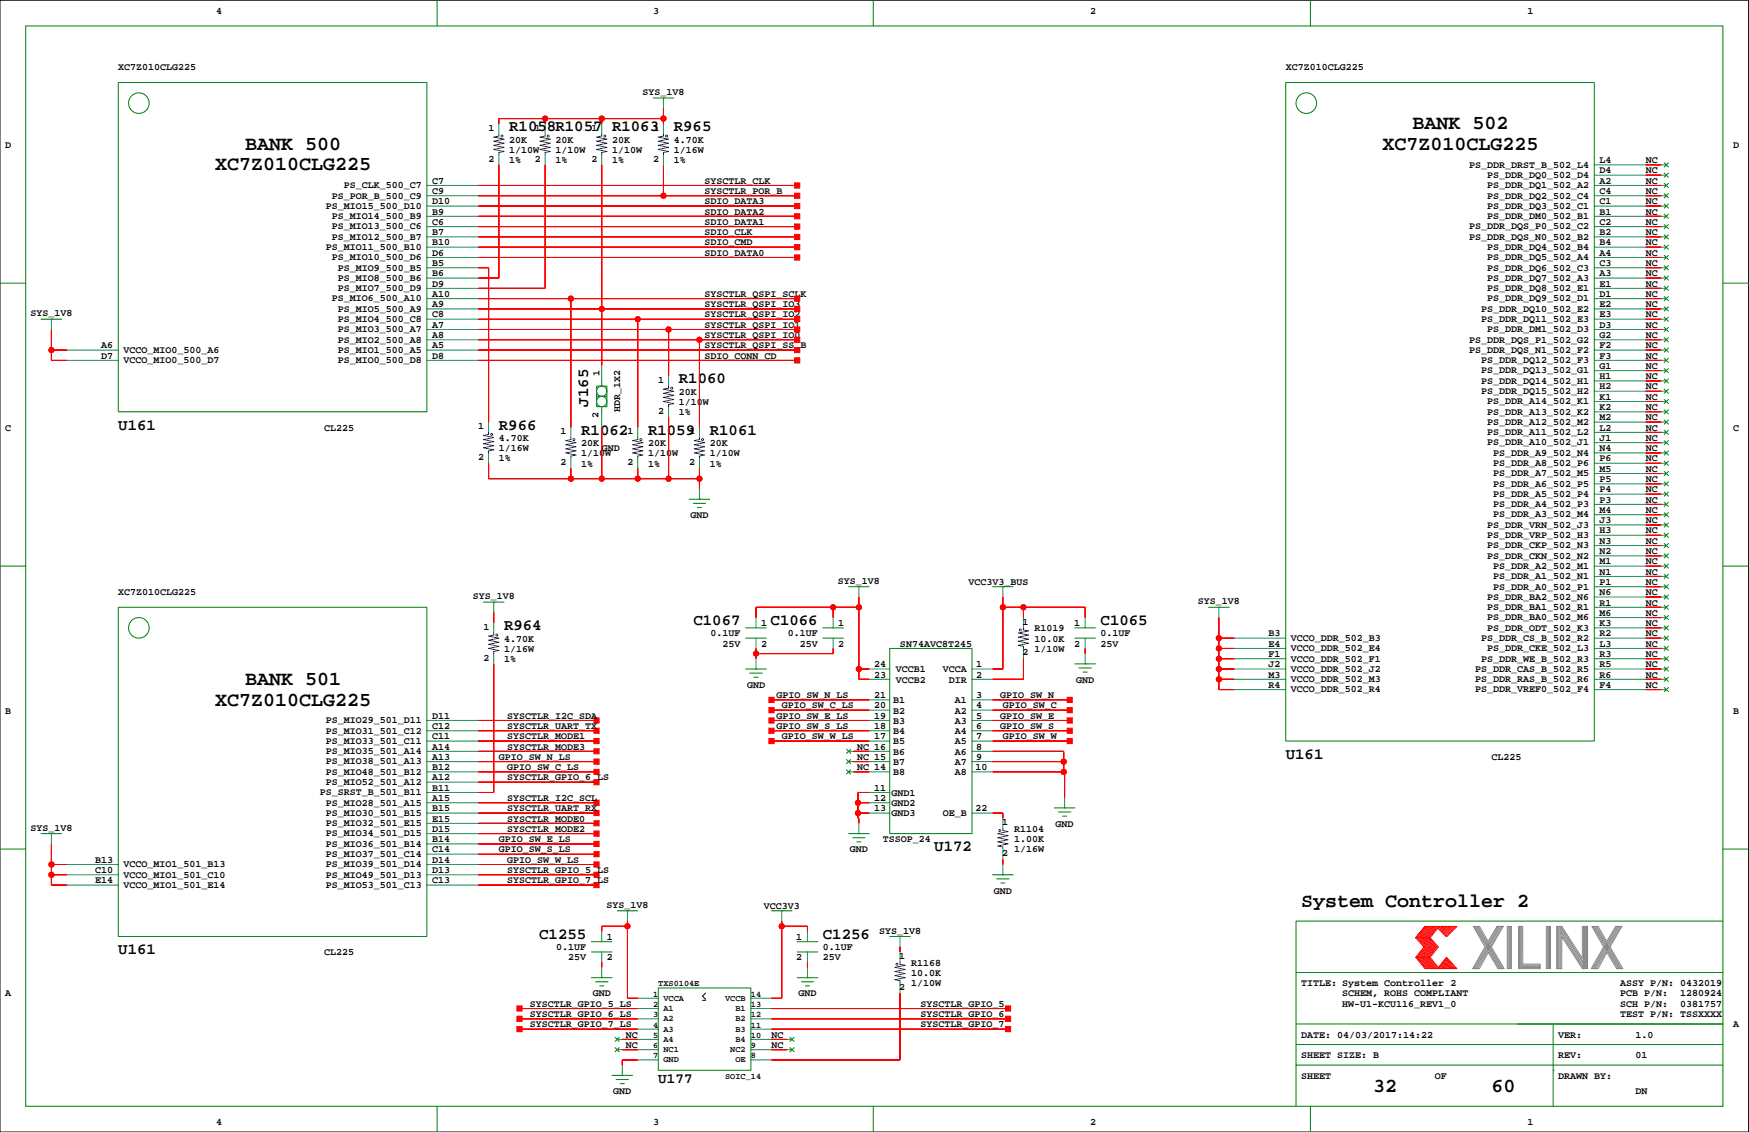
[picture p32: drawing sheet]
<svg xmlns="http://www.w3.org/2000/svg" width="432mm" height="279mm" viewBox="0 0 432 279" stroke-linecap="round" stroke-linejoin="round" font-family="sans-serif">
<defs><g id="words">
<g font-size="4.9">
<text x="348.7" y="31.9">BANK 502</text>
<text x="60.5" y="37">BANK 500</text>
<text x="341.3" y="37">XC7Z010CLG225</text>
<text x="53.1" y="42.1">XC7Z010CLG225</text>
<text x="60.5" y="169.1">BANK 501</text>
<text x="53.1" y="174.1">XC7Z010CLG225</text>
<text x="321.2" y="223.9">System Controller 2</text>
<text x="339" y="269.6">32</text>
<text x="368.2" y="269.6">60</text>
</g>
<g font-size="3.9">
<text x="125.7" y="32.4">R1058R1057</text>
<text x="151.1" y="32.4">R1063</text>
<text x="166.3" y="32.4">R965</text>
<text x="167.6" y="94.6">R1060</text>
<text x="145.2" y="100.4" transform="rotate(-90 145.2 100.4)">J165</text>
<text x="29.2" y="106">U161</text>
<text x="123.2" y="106">R966</text>
<text x="143.5" y="107.3">R1062</text>
<text x="160" y="107.3">R1059</text>
<text x="175.2" y="107.3">R1061</text>
<text x="124.4" y="155.5">R964</text>
<text x="171.2" y="154.3">C1067</text>
<text x="190.2" y="154.3">C1066</text>
<text x="271.7" y="154.3">C1065</text>
<text x="317.4" y="187.3">U161</text>
<text x="230.7" y="210.1">U172</text>
<text x="133.1" y="231.7">C1255</text>
<text x="203.2" y="231.7">C1256</text>
<text x="29.2" y="235.5">U161</text>
</g>
<text font-size="3.5" x="162.5" y="267.3">U177</text>
<g font-size="2.5">
<text x="53.3" y="3.4">4</text>
<text x="161.3" y="3.4">3</text>
<text x="269.2" y="3.4">2</text>
<text x="377.1" y="3.4">1</text>
<text x="29.2" y="17.4">XC7Z010CLG225</text>
<text x="317.4" y="17.4">XC7Z010CLG225</text>
<text x="158.6" y="23.5">SYS_1V8</text>
<text x="120.6" y="32.3">1</text>
<text x="125.7" y="35.2">20K</text>
<text x="132" y="32.3">1</text>
<text x="137.1" y="35.2">20K</text>
<text x="146" y="32.3">1</text>
<text x="151.1" y="35.2">20K</text>
<text x="161.3" y="32.3">1</text>
<text x="166.3" y="35.2">4.70K</text>
<text x="1.3" y="36.4">D</text>
<text x="120.6" y="39.9">2</text>
<text x="125.7" y="37.7">1/10W</text>
<text x="125.7" y="40.3">1%</text>
<text x="132" y="39.9">2</text>
<text x="137.1" y="40.3">1%</text>
<text x="137.1" y="37.7">1/10W</text>
<text x="146" y="39.9">2</text>
<text x="151.1" y="40.3">1%</text>
<text x="151.1" y="37.7">1/10W</text>
<text x="161.3" y="39.9">2</text>
<text x="166.3" y="37.7">1/16W</text>
<text x="166.3" y="40.3">1%</text>
<text x="362.7" y="41.4">PS_DDR_DRST_B_502_L4</text>
<text x="394.9" y="40.3">L4</text>
<text x="406.3" y="40.3">NC</text>
<text x="427.9" y="36.4">D</text>
<text x="84.9" y="46.5">PS_CLK_500_C7</text>
<text x="106.7" y="45.3">C7</text>
<text x="106.7" y="47.9">C9</text>
<text x="174" y="47.9">SYSCTLR_POR_B</text>
<text x="174" y="45.3">SYSCTLR_CLK</text>
<text x="367.2" y="46.5">PS_DDR_DQ1_502_A2</text>
<text x="367.2" y="43.9">PS_DDR_DQ0_502_D4</text>
<text x="394.9" y="42.8">D4</text>
<text x="394.9" y="45.3">A2</text>
<text x="394.9" y="47.9">C4</text>
<text x="406.3" y="47.9">NC</text>
<text x="406.3" y="42.8">NC</text>
<text x="406.3" y="45.3">NC</text>
<text x="80.4" y="51.5">PS_MIO15_500_D10</text>
<text x="81.9" y="49">PS_POR_B_500_C9</text>
<text x="106.7" y="50.4">D10</text>
<text x="106.7" y="53">B9</text>
<text x="174" y="50.4">SDIO_DATA3</text>
<text x="174" y="53">SDIO_DATA2</text>
<text x="367.2" y="51.5">PS_DDR_DQ3_502_C1</text>
<text x="367.2" y="49">PS_DDR_DQ2_502_C4</text>
<text x="394.9" y="50.4">C1</text>
<text x="394.9" y="53">B1</text>
<text x="406.3" y="53">NC</text>
<text x="406.3" y="50.4">NC</text>
<text x="81.9" y="59.2">PS_MIO12_500_B7</text>
<text x="81.9" y="56.6">PS_MIO13_500_C6</text>
<text x="81.9" y="54.1">PS_MIO14_500_B9</text>
<text x="106.7" y="55.5">C6</text>
<text x="106.7" y="58">B7</text>
<text x="174" y="55.5">SDIO_DATA1</text>
<text x="174" y="58">SDIO_CLK</text>
<text x="362.7" y="59.2">PS_DDR_DQS_N0_502_B2</text>
<text x="362.7" y="56.6">PS_DDR_DQS_P0_502_C2</text>
<text x="367.2" y="54.1">PS_DDR_DM0_502_B1</text>
<text x="394.9" y="55.5">C2</text>
<text x="394.9" y="58">B2</text>
<text x="406.3" y="55.5">NC</text>
<text x="406.3" y="58">NC</text>
<text x="80.4" y="61.7">PS_MIO11_500_B10</text>
<text x="81.9" y="64.2">PS_MIO10_500_D6</text>
<text x="106.7" y="60.6">B10</text>
<text x="106.7" y="63.1">D6</text>
<text x="106.7" y="65.6">B5</text>
<text x="174" y="63.1">SDIO_DATA0</text>
<text x="174" y="60.6">SDIO_CMD</text>
<text x="367.2" y="64.2">PS_DDR_DQ5_502_A4</text>
<text x="367.2" y="61.7">PS_DDR_DQ4_502_B4</text>
<text x="394.9" y="60.6">B4</text>
<text x="394.9" y="63.1">A4</text>
<text x="394.9" y="65.6">C3</text>
<text x="406.3" y="65.6">NC</text>
<text x="406.3" y="60.6">NC</text>
<text x="406.3" y="63.1">NC</text>
<text x="83.4" y="71.9">PS_MIO7_500_D9</text>
<text x="83.4" y="69.3">PS_MIO8_500_B6</text>
<text x="83.4" y="66.8">PS_MIO9_500_B5</text>
<text x="106.7" y="68.2">B6</text>
<text x="106.7" y="70.7">D9</text>
<text x="367.2" y="71.9">PS_DDR_DQ8_502_E1</text>
<text x="367.2" y="69.3">PS_DDR_DQ7_502_A3</text>
<text x="367.2" y="66.8">PS_DDR_DQ6_502_C3</text>
<text x="394.9" y="68.2">A3</text>
<text x="394.9" y="70.7">E1</text>
<text x="406.3" y="70.7">NC</text>
<text x="406.3" y="68.2">NC</text>
<text x="81.9" y="74.4">PS_MIO6_500_A10</text>
<text x="83.4" y="76.9">PS_MIO5_500_A9</text>
<text x="106.7" y="73.3">A10</text>
<text x="106.7" y="75.8">A9</text>
<text x="174" y="73.3">SYSCTLR_QSPI_SCLK</text>
<text x="174" y="75.8">SYSCTLR_QSPI_IO3</text>
<text x="365.7" y="76.9">PS_DDR_DQ10_502_E2</text>
<text x="367.2" y="74.4">PS_DDR_DQ9_502_D1</text>
<text x="394.9" y="73.3">D1</text>
<text x="394.9" y="75.8">E2</text>
<text x="406.3" y="73.3">NC</text>
<text x="406.3" y="75.8">NC</text>
<text x="7.5" y="78.1">SYS_1V8</text>
<text x="83.4" y="82">PS_MIO3_500_A7</text>
<text x="83.4" y="79.5">PS_MIO4_500_C8</text>
<text x="106.7" y="78.3">C8</text>
<text x="106.7" y="80.9">A7</text>
<text x="106.7" y="83.4">A8</text>
<text x="174" y="78.3">SYSCTLR_QSPI_IO2</text>
<text x="174" y="80.9">SYSCTLR_QSPI_IO1</text>
<text x="174" y="83.4">SYSCTLR_QSPI_IO0</text>
<text x="365.7" y="79.5">PS_DDR_DQ11_502_E3</text>
<text x="367.2" y="82">PS_DDR_DM1_502_D3</text>
<text x="394.9" y="78.3">E3</text>
<text x="394.9" y="80.9">D3</text>
<text x="394.9" y="83.4">G2</text>
<text x="406.3" y="83.4">NC</text>
<text x="406.3" y="78.3">NC</text>
<text x="406.3" y="80.9">NC</text>
<text x="25" y="86">A6</text>
<text x="25" y="88.5">D7</text>
<text x="30.5" y="89.6">VCCO_MIO0_500_D7</text>
<text x="30.5" y="87.1">VCCO_MIO0_500_A6</text>
<text x="83.4" y="89.6">PS_MIO0_500_D8</text>
<text x="83.4" y="87.1">PS_MIO1_500_A5</text>
<text x="83.4" y="84.6">PS_MIO2_500_A8</text>
<text x="106.7" y="86">A5</text>
<text x="106.7" y="88.5">D8</text>
<text x="174" y="88.5">SDIO_CONN_CD</text>
<text x="174" y="86">SYSCTLR_QSPI_SS_B</text>
<text x="362.7" y="87.1">PS_DDR_DQS_N1_502_F2</text>
<text x="362.7" y="84.6">PS_DDR_DQS_P1_502_G2</text>
<text x="365.7" y="89.6">PS_DDR_DQ12_502_F3</text>
<text x="394.9" y="86">F2</text>
<text x="394.9" y="88.5">F3</text>
<text x="406.3" y="88.5">NC</text>
<text x="406.3" y="86">NC</text>
<text x="148" y="92.8" transform="rotate(-90 148 92.8)">1</text>
<text x="162.5" y="94.5">1</text>
<text x="365.7" y="94.7">PS_DDR_DQ14_502_H1</text>
<text x="365.7" y="92.2">PS_DDR_DQ13_502_G1</text>
<text x="394.9" y="91">G1</text>
<text x="394.9" y="93.6">H1</text>
<text x="406.3" y="91">NC</text>
<text x="406.3" y="93.6">NC</text>
<text x="153.1" y="101.6" transform="rotate(-90 153.1 101.6)">HDR_1X2</text>
<text x="167.6" y="99.9">1/10W</text>
<text x="167.6" y="97.4">20K</text>
<text x="365.7" y="97.3">PS_DDR_DQ15_502_H2</text>
<text x="367.2" y="99.8">PS_DDR_A14_502_K1</text>
<text x="394.9" y="96.1">H2</text>
<text x="394.9" y="98.7">K1</text>
<text x="394.9" y="101.2">K2</text>
<text x="406.3" y="101.2">NC</text>
<text x="406.3" y="96.1">NC</text>
<text x="406.3" y="98.7">NC</text>
<text x="1.3" y="106.3">C</text>
<text x="80" y="106.3">CL225</text>
<text x="118.1" y="105.9">1</text>
<text x="138.4" y="107.2">1</text>
<text x="147.7" y="103.1" transform="rotate(-90 147.7 103.1)">2</text>
<text x="154.9" y="107.2">1</text>
<text x="162.5" y="102.1">2</text>
<text x="167.6" y="102.5">1%</text>
<text x="170.1" y="107.2">1</text>
<text x="367.2" y="107.4">PS_DDR_A11_502_L2</text>
<text x="367.2" y="104.9">PS_DDR_A12_502_M2</text>
<text x="367.2" y="102.3">PS_DDR_A13_502_K2</text>
<text x="394.9" y="103.7">M2</text>
<text x="394.9" y="106.3">L2</text>
<text x="406.3" y="106.3">NC</text>
<text x="406.3" y="103.7">NC</text>
<text x="427.9" y="106.3">C</text>
<text x="118.1" y="113.5">2</text>
<text x="123.2" y="108.8">4.70K</text>
<text x="123.2" y="113.9">1%</text>
<text x="123.2" y="111.4">1/16W</text>
<text x="143.5" y="110.1">20K</text>
<text x="143.5" y="112.6">1/10W</text>
<text x="148.6" y="111.4">GND</text>
<text x="160" y="110.1">20K</text>
<text x="160" y="112.6">1/10W</text>
<text x="175.2" y="112.6">1/10W</text>
<text x="175.2" y="110.1">20K</text>
<text x="367.2" y="110">PS_DDR_A10_502_J1</text>
<text x="368.6" y="112.5">PS_DDR_A9_502_N4</text>
<text x="394.9" y="108.8">J1</text>
<text x="394.9" y="111.4">N4</text>
<text x="394.9" y="113.9">P6</text>
<text x="406.3" y="113.9">NC</text>
<text x="406.3" y="108.8">NC</text>
<text x="406.3" y="111.4">NC</text>
<text x="138.4" y="114.8">2</text>
<text x="143.5" y="115.2">1%</text>
<text x="154.9" y="114.8">2</text>
<text x="160" y="115.2">1%</text>
<text x="170.1" y="114.8">2</text>
<text x="175.2" y="115.2">1%</text>
<text x="368.6" y="117.6">PS_DDR_A7_502_M5</text>
<text x="368.6" y="115">PS_DDR_A8_502_P6</text>
<text x="394.9" y="116.4">M5</text>
<text x="394.9" y="119">P5</text>
<text x="406.3" y="119">NC</text>
<text x="406.3" y="116.4">NC</text>
<text x="368.6" y="125.2">PS_DDR_A4_502_P3</text>
<text x="368.6" y="122.6">PS_DDR_A5_502_P4</text>
<text x="368.6" y="120.1">PS_DDR_A6_502_P5</text>
<text x="394.9" y="121.5">P4</text>
<text x="394.9" y="124.1">P3</text>
<text x="406.3" y="124.1">NC</text>
<text x="406.3" y="121.5">NC</text>
<text x="170.5" y="127.9">GND</text>
<text x="367.2" y="130.3">PS_DDR_VRN_502_J3</text>
<text x="368.6" y="127.7">PS_DDR_A3_502_M4</text>
<text x="394.9" y="126.6">M4</text>
<text x="394.9" y="129.1">J3</text>
<text x="394.9" y="131.7">H3</text>
<text x="406.3" y="129.1">NC</text>
<text x="406.3" y="131.7">NC</text>
<text x="406.3" y="126.6">NC</text>
<text x="367.2" y="137.9">PS_DDR_CKN_502_N2</text>
<text x="367.2" y="135.3">PS_DDR_CKP_502_N3</text>
<text x="367.2" y="132.8">PS_DDR_VRP_502_H3</text>
<text x="394.9" y="134.2">N3</text>
<text x="394.9" y="136.8">N2</text>
<text x="406.3" y="136.8">NC</text>
<text x="406.3" y="134.2">NC</text>
<text x="368.6" y="143">PS_DDR_A1_502_N1</text>
<text x="368.6" y="140.4">PS_DDR_A2_502_M1</text>
<text x="394.9" y="139.3">M1</text>
<text x="394.9" y="141.8">N1</text>
<text x="406.3" y="141.8">NC</text>
<text x="406.3" y="139.3">NC</text>
<text x="29.2" y="146.9">XC7Z010CLG225</text>
<text x="116.7" y="147.9">SYS_1V8</text>
<text x="206.9" y="144.1">SYS_1V8</text>
<text x="239.1" y="144.4">VCC3V3_BUS</text>
<text x="295.7" y="149.2">SYS_1V8</text>
<text x="367.2" y="148">PS_DDR_BA2_502_N6</text>
<text x="368.6" y="145.5">PS_DDR_A0_502_P1</text>
<text x="394.9" y="144.4">P1</text>
<text x="394.9" y="146.9">N6</text>
<text x="394.9" y="149.4">R1</text>
<text x="406.3" y="146.9">NC</text>
<text x="406.3" y="149.4">NC</text>
<text x="406.3" y="144.4">NC</text>
<text x="119.4" y="155.4">1</text>
<text x="187.9" y="154.5">1</text>
<text x="207" y="154.5">1</text>
<text x="252.5" y="154.2">1</text>
<text x="255.4" y="155.8">R1019</text>
<text x="265.2" y="154.5">1</text>
<text x="367.2" y="155.7">PS_DDR_ODT_502_K3</text>
<text x="367.2" y="153.1">PS_DDR_BA0_502_M6</text>
<text x="367.2" y="150.6">PS_DDR_BA1_502_R1</text>
<text x="394.9" y="152">M6</text>
<text x="394.9" y="154.5">K3</text>
<text x="406.3" y="154.5">NC</text>
<text x="406.3" y="152">NC</text>
<text x="124.4" y="160.9">1/16W</text>
<text x="124.4" y="158.3">4.70K</text>
<text x="175.4" y="157.1">0.1UF</text>
<text x="178.4" y="159.6">25V</text>
<text x="187.9" y="159.6">2</text>
<text x="194.5" y="157.1">0.1UF</text>
<text x="197.4" y="159.6">25V</text>
<text x="207" y="159.6">2</text>
<text x="222.2" y="159.6">SN74AVC8T245</text>
<text x="252.5" y="161.8">2</text>
<text x="255.4" y="160.9">1/10W</text>
<text x="255.4" y="158.3">10.0K</text>
<text x="265.2" y="159.6">2</text>
<text x="271.7" y="157.1">0.1UF</text>
<text x="271.7" y="159.6">25V</text>
<text x="313.2" y="157.1">B3</text>
<text x="313.2" y="159.6">E4</text>
<text x="318.7" y="160.7">VCCO_DDR_502_E4</text>
<text x="318.7" y="158.2">VCCO_DDR_502_B3</text>
<text x="365.7" y="158.2">PS_DDR_CS_B_502_R2</text>
<text x="367.2" y="160.7">PS_DDR_CKE_502_L3</text>
<text x="394.9" y="157.1">R2</text>
<text x="394.9" y="159.6">L3</text>
<text x="406.3" y="159.6">NC</text>
<text x="406.3" y="157.1">NC</text>
<text x="119.4" y="163">2</text>
<text x="124.4" y="163.4">1%</text>
<text x="215.9" y="167.2">23</text>
<text x="215.9" y="164.7">24</text>
<text x="221.1" y="166">VCCB1</text>
<text x="232.8" y="166">VCCA</text>
<text x="241" y="164.7">1</text>
<text x="241" y="167.2">2</text>
<text x="313.2" y="162.1">F1</text>
<text x="313.2" y="164.7">J2</text>
<text x="313.2" y="167.2">M3</text>
<text x="318.7" y="165.8">VCCO_DDR_502_J2</text>
<text x="318.7" y="163.3">VCCO_DDR_502_F1</text>
<text x="364.2" y="165.8">PS_DDR_CAS_B_502_R5</text>
<text x="365.7" y="163.3">PS_DDR_WE_B_502_R3</text>
<text x="394.9" y="162.1">R3</text>
<text x="394.9" y="164.7">R5</text>
<text x="394.9" y="167.2">R6</text>
<text x="406.3" y="164.7">NC</text>
<text x="406.3" y="167.2">NC</text>
<text x="406.3" y="162.1">NC</text>
<text x="184.4" y="169.8">GND</text>
<text x="191.7" y="172.3">GPIO_SW_N_LS</text>
<text x="215.9" y="172.3">21</text>
<text x="220.5" y="173.6">B1</text>
<text x="221.1" y="168.5">VCCB2</text>
<text x="234.3" y="168.5">DIR</text>
<text x="235.7" y="173.6">A1</text>
<text x="241" y="172.3">3</text>
<text x="247" y="172.3">GPIO_SW_N</text>
<text x="265.7" y="168.5">GND</text>
<text x="313.2" y="169.8">R4</text>
<text x="318.7" y="170.9">VCCO_DDR_502_R4</text>
<text x="318.7" y="168.4">VCCO_DDR_502_M3</text>
<text x="364.2" y="170.9">PS_DDR_VREF0_502_F4</text>
<text x="364.2" y="168.4">PS_DDR_RAS_B_502_R6</text>
<text x="394.9" y="169.8">F4</text>
<text x="406.3" y="169.8">NC</text>
<text x="1.3" y="176.1">B</text>
<text x="80.4" y="178.5">PS_MIO29_501_D11</text>
<text x="106.7" y="177.4">D11</text>
<text x="106.7" y="179.9">C12</text>
<text x="125.2" y="177.4">SYSCTLR_I2C_SDA</text>
<text x="125.2" y="179.9">SYSCTLR_UART_TX</text>
<text x="191.7" y="177.4">GPIO_SW_E_LS</text>
<text x="191.7" y="179.9">GPIO_SW_S_LS</text>
<text x="193" y="174.8">GPIO_SW_C_LS</text>
<text x="215.9" y="179.9">18</text>
<text x="215.9" y="177.4">19</text>
<text x="215.9" y="174.8">20</text>
<text x="220.5" y="176.1">B2</text>
<text x="220.5" y="178.7">B3</text>
<text x="235.7" y="176.1">A2</text>
<text x="235.7" y="178.7">A3</text>
<text x="241" y="179.9">6</text>
<text x="241" y="177.4">5</text>
<text x="241" y="174.8">4</text>
<text x="247" y="177.4">GPIO_SW_E</text>
<text x="247" y="179.9">GPIO_SW_S</text>
<text x="247.6" y="174.8">GPIO_SW_C</text>
<text x="427.9" y="176.1">B</text>
<text x="80.4" y="183.6">PS_MIO33_501_C11</text>
<text x="80.4" y="181.1">PS_MIO31_501_C12</text>
<text x="106.7" y="182.5">C11</text>
<text x="106.7" y="185">A14</text>
<text x="125.2" y="182.5">SYSCTLR_MODE1</text>
<text x="125.2" y="185">SYSCTLR_MODE3</text>
<text x="193" y="182.5">GPIO_SW_W_LS</text>
<text x="211.6" y="185">NC 16</text>
<text x="215.9" y="182.5">17</text>
<text x="220.5" y="181.2">B4</text>
<text x="220.5" y="183.7">B5</text>
<text x="235.7" y="181.2">A4</text>
<text x="235.7" y="183.7">A5</text>
<text x="241" y="185">8</text>
<text x="241" y="182.5">7</text>
<text x="247.6" y="182.5">GPIO_SW_W</text>
<text x="80.4" y="191.2">PS_MIO48_501_B12</text>
<text x="80.4" y="188.7">PS_MIO38_501_A13</text>
<text x="80.4" y="186.1">PS_MIO35_501_A14</text>
<text x="106.7" y="187.5">A13</text>
<text x="106.7" y="190.1">B12</text>
<text x="123.2" y="187.5">GPIO_SW_N_LS</text>
<text x="125.2" y="190.1">GPIO_SW_C_LS</text>
<text x="211.6" y="190.1">NC 14</text>
<text x="211.6" y="187.5">NC 15</text>
<text x="220.5" y="186.3">B6</text>
<text x="220.5" y="188.8">B7</text>
<text x="220.5" y="191.4">B8</text>
<text x="235.7" y="186.3">A6</text>
<text x="235.7" y="188.8">A7</text>
<text x="235.7" y="191.4">A8</text>
<text x="240.8" y="190.1">10</text>
<text x="241" y="187.5">9</text>
<text x="368.2" y="187.5">CL225</text>
<text x="78.9" y="196.3">PS_SRST_B_501_B11</text>
<text x="80.4" y="193.8">PS_MIO52_501_A12</text>
<text x="106.7" y="192.6">A12</text>
<text x="106.7" y="195.2">B11</text>
<text x="106.7" y="197.7">A15</text>
<text x="125.2" y="197.7">SYSCTLR_I2C_SCL</text>
<text x="125.2" y="192.6">SYSCTLR_GPIO_6_LS</text>
<text x="215.9" y="197.7">12</text>
<text x="215.9" y="195.2">11</text>
<text x="220.1" y="196.4">GND1</text>
<text x="80.4" y="203.9">PS_MIO32_501_E15</text>
<text x="80.4" y="201.4">PS_MIO30_501_B15</text>
<text x="80.4" y="198.8">PS_MIO28_501_A15</text>
<text x="106.7" y="200.2">B15</text>
<text x="106.7" y="202.8">E15</text>
<text x="125.2" y="200.2">SYSCTLR_UART_RX</text>
<text x="125.2" y="202.8">SYSCTLR_MODE0</text>
<text x="215.9" y="200.2">13</text>
<text x="220.1" y="199">GND2</text>
<text x="220.1" y="201.5">GND3</text>
<text x="232.8" y="201.5">OE_B</text>
<text x="240.8" y="200.2">22</text>
<text x="247.4" y="203.7">1</text>
<text x="7.5" y="205.1">SYS_1V8</text>
<text x="80.4" y="209">PS_MIO36_501_B14</text>
<text x="80.4" y="206.5">PS_MIO34_501_D15</text>
<text x="106.7" y="205.3">D15</text>
<text x="106.7" y="207.9">B14</text>
<text x="123.2" y="207.9">GPIO_SW_E_LS</text>
<text x="125.2" y="205.3">SYSCTLR_MODE2</text>
<text x="218" y="207.9">TSSOP_24</text>
<text x="250.3" y="205.3">R1104</text>
<text x="250.3" y="207.9">1.00K</text>
<text x="260.6" y="204">GND</text>
<text x="23.5" y="212.9">B13</text>
<text x="23.5" y="215.5">C10</text>
<text x="30.5" y="214.1">VCCO_MIO1_501_B13</text>
<text x="80.4" y="214.1">PS_MIO39_501_D14</text>
<text x="80.4" y="211.5">PS_MIO37_501_C14</text>
<text x="106.7" y="210.4">C14</text>
<text x="106.7" y="212.9">D14</text>
<text x="106.7" y="215.5">D13</text>
<text x="123.2" y="210.4">GPIO_SW_S_LS</text>
<text x="125.2" y="212.9">GPIO_SW_W_LS</text>
<text x="125.2" y="215.5">SYSCTLR_GPIO_5_LS</text>
<text x="209.8" y="210.4">GND</text>
<text x="247.4" y="211.3">2</text>
<text x="250.3" y="210.4">1/16W</text>
<text x="23.5" y="218">E14</text>
<text x="30.5" y="219.1">VCCO_MIO1_501_E14</text>
<text x="30.5" y="216.6">VCCO_MIO1_501_C10</text>
<text x="80.4" y="219.1">PS_MIO53_501_C13</text>
<text x="80.4" y="216.6">PS_MIO49_501_D13</text>
<text x="106.7" y="218">C13</text>
<text x="125.2" y="218">SYSCTLR_GPIO_7_LS</text>
<text x="245.4" y="220.6">GND</text>
<text x="149.7" y="224.1">SYS_1V8</text>
<text x="188.6" y="224.4">VCC3V3</text>
<text x="149.8" y="232">1</text>
<text x="196.6" y="232">1</text>
<text x="217" y="230.5">SYS_1V8</text>
<text x="80" y="235.8">CL225</text>
<text x="137.3" y="234.5">0.1UF</text>
<text x="140.3" y="237.1">25V</text>
<text x="149.8" y="237.1">2</text>
<text x="196.6" y="237.1">2</text>
<text x="203.2" y="237.1">25V</text>
<text x="203.2" y="234.5">0.1UF</text>
<text x="222" y="236.7">1</text>
<text x="224.9" y="238.3">R1168</text>
<text x="1.3" y="245.9">A</text>
<text x="146.3" y="245.9">GND</text>
<text x="197.1" y="245.9">GND</text>
<text x="222" y="244.3">2</text>
<text x="224.9" y="240.9">10.0K</text>
<text x="224.9" y="243.4">1/10W</text>
<text x="321.2" y="243.4">TITLE: System Controller 2</text>
<text x="331.4" y="245.9">SCHEM, ROHS COMPLIANT</text>
<text x="400" y="245.9">PCB P/N:</text>
<text x="400" y="243.4">ASSY P/N: 0432019</text>
<text x="414.8" y="245.9">1280924</text>
<text x="130.8" y="248.5">SYSCTLR_GPIO_5_LS</text>
<text x="130.8" y="251">SYSCTLR_GPIO_6_LS</text>
<text x="227.3" y="248.5">SYSCTLR_GPIO_5</text>
<text x="227.3" y="251">SYSCTLR_GPIO_6</text>
<text x="331.4" y="248.5">HW-U1-KCU116_REV1_0</text>
<text x="400" y="251">TEST P/N: TSSXXXX</text>
<text x="400" y="248.5">SCH P/N:</text>
<text x="414.8" y="248.5">0381757</text>
<text x="130.8" y="253.6">SYSCTLR_GPIO_7_LS</text>
<text x="154.5" y="256.1">NC</text>
<text x="190.5" y="256.1">NC</text>
<text x="227.3" y="253.6">SYSCTLR_GPIO_7</text>
<text x="321.2" y="256.1">DATE: 04/03/2017:14:22</text>
<text x="384.7" y="256.1">VER:</text>
<text x="403.8" y="256.1">1.0</text>
<text x="427.9" y="253.6">A</text>
<text x="154.5" y="258.6">NC</text>
<text x="190.5" y="258.6">NC</text>
<text x="321.2" y="261.2">SHEET SIZE: B</text>
<text x="384.7" y="261.2">REV:</text>
<text x="403.8" y="261.2">01</text>
<text x="321.2" y="266.3">SHEET</text>
<text x="354.2" y="266.3">OF</text>
<text x="384.7" y="266.3">DRAWN BY:</text>
<text x="151.4" y="270.1">GND</text>
<text x="403.8" y="270.1">DN</text>
<text x="53.3" y="277.7">4</text>
<text x="161.3" y="277.7">3</text>
<text x="269.2" y="277.7">2</text>
<text x="377.1" y="277.7">1</text>
</g>
<g font-size="2.1">
<text x="162.5" y="243.5">TXS0104E</text>
<text x="161.3" y="251.1">3</text>
<text x="161.3" y="248.6">2</text>
<text x="161.3" y="246">1</text>
<text x="163.8" y="247">VCCA</text>
<text x="163.8" y="249.5">A1</text>
<text x="179" y="247">VCCB</text>
<text x="181.6" y="249.5">B1</text>
<text x="185.4" y="251.1">12</text>
<text x="185.4" y="248.6">13</text>
<text x="185.4" y="246">14</text>
<text x="161.3" y="256.2">5</text>
<text x="161.3" y="253.6">4</text>
<text x="163.8" y="252.1">A2</text>
<text x="163.8" y="254.6">A3</text>
<text x="163.8" y="257.1">A4</text>
<text x="181.6" y="252.1">B2</text>
<text x="181.6" y="254.6">B3</text>
<text x="181.6" y="257.1">B4</text>
<text x="185.4" y="256.2">10</text>
<text x="185.4" y="253.6">11</text>
<text x="161.3" y="258.7">6</text>
<text x="161.3" y="261.2">7</text>
<text x="163.8" y="262.2">GND</text>
<text x="163.8" y="259.7">NC1</text>
<text x="180.3" y="259.7">NC2</text>
<text x="181.6" y="262.2">OE</text>
<text x="185.4" y="261.2">8</text>
<text x="185.4" y="258.7">9</text>
<text x="179" y="266.3">SOIC_14</text>
</g>
</g></defs>
<path d="M0 .1h431.7v279.3h-431.7zM173.4 246.9h.8M174.2 245.1l-.8 .8 .8 .7" fill="none" stroke="#000" stroke-width=".25"/>
<g fill="none" stroke="#008000" stroke-width=".25">
<path d="M6.3 6.4h419.1v266.7h-419.1zM107.9 .1v6.3M215.6 .1v6.3M323.5 .1v6.3M29.2 20.4h76.2v81.2h-76.2zM161.3 24.2h5M163.8 24.2h.1M317.4 20.4h76.2v162.5h-76.2zM410.9 55.4l1 1M410.9 58l1 1M410.9 52.9l1 1M410.9 47.8l1 1"/>
<path d="M410.9 50.3l1 1.1M410.9 42.7l1 1M410.9 45.3l1 1M410.9 40.2l1 1M411.9 55.4l-1 1M411.9 58l-1 1M411.9 52.9l-1 1M411.9 47.8l-1 1M411.9 50.3l-1 1.1M411.9 42.7l-1 1M411.9 45.3l-1 1M411.9 40.2l-1 1"/>
<path d="M0 69.9h6.3M10.2 78.8h5M12.7 78.8h.1M410.9 78.3l1 1M410.9 73.2l1 1M410.9 75.7l1 1.1M410.9 70.7l1 1M410.9 65.6l1 1M410.9 68.1l1 1M410.9 60.5l1 1M410.9 63l1 1.1M411.9 78.3l-1 1"/>
<path d="M411.9 73.2l-1 1M411.9 75.7l-1 1.1M411.9 70.7l-1 1M411.9 65.6l-1 1M411.9 68.1l-1 1M411.9 60.5l-1 1M411.9 63l-1 1.1M425.4 69.9h6.3M147.3 97.8h2.5v2.6h-2.5zM147.3 95.3h2.5v2.5h-2.5zM148.6 94v1.3M410.9 96.1l1 1"/>
<path d="M410.9 98.6l1 1M410.9 91l1 1M410.9 93.5l1 1M410.9 88.4l1 1.1M410.9 83.4l1 1M410.9 85.9l1 1M410.9 80.8l1 1M411.9 96.1l-1 1M411.9 98.6l-1 1M411.9 91l-1 1M411.9 93.5l-1 1M411.9 88.4l-1 1.1"/>
<path d="M411.9 83.4l-1 1M411.9 85.9l-1 1M411.9 80.8l-1 1M148.6 100.4v1.2M410.9 118.9l1 1M410.9 113.8l1 1M410.9 116.4l1 1M410.9 108.8l1 1M410.9 111.3l1 1M410.9 106.2l1 1M410.9 101.1l1 1M410.9 103.7l1 1"/>
<path d="M411.9 118.9l-1 1M411.9 113.8l-1 1M411.9 116.4l-1 1M411.9 108.8l-1 1M411.9 111.3l-1 1M411.9 106.2l-1 1M411.9 101.1l-1 1M411.9 103.7l-1 1M0 139.7h6.3M170.1 123.2h5.1M171.2 124.2h3M172.2 125.3h1"/>
<path d="M172.7 123.2h.1M410.9 129.1l1 1M410.9 131.6l1 1M410.9 136.7l1 1M410.9 139.2l1 1M410.9 124l1 1M410.9 121.4l1 1.1M410.9 126.5l1 1M410.9 134.1l1 1.1M411.9 129.1l-1 1M411.9 131.6l-1 1M411.9 136.7l-1 1"/>
<path d="M411.9 139.2l-1 1M411.9 124l-1 1M411.9 121.4l-1 1.1M411.9 126.5l-1 1M411.9 134.1l-1 1.1M425.4 139.7h6.3M29.2 149.9h76.2v81.3h-76.2zM119.4 148.6h5M121.9 148.6h.1M184.1 157.5h5.1M184.1 155h5.1M203.2 157.5h5"/>
<path d="M203.2 155h5M209.5 144.8h5.1M212 144.8h.1M245.1 144.8h5M247.6 144.8h.1M265.4 157.5h5M265.4 155h5M298.4 149.9h5.1M300.9 149.9h.1M410.9 159.5l1 1.1M410.9 154.5l1 1M410.9 157l1 1"/>
<path d="M410.9 151.9l1 1M410.9 146.8l1 1.1M410.9 149.4l1 1M410.9 141.8l1 1M410.9 144.3l1 1M411.9 159.5l-1 1.1M411.9 154.5l-1 1M411.9 157l-1 1M411.9 151.9l-1 1M411.9 146.8l-1 1.1M411.9 149.4l-1 1M411.9 141.8l-1 1"/>
<path d="M411.9 144.3l-1 1M184.1 165.1h5.1M185.1 166.1h3.1M186.1 167.2h1.1M186.6 165.1h.1M219.7 160h20.3v45.8h-20.3zM265.4 163.9h5M266.4 164.9h3M267.4 165.9h1M267.9 163.9h.1M410.9 169.7l1 1M410.9 164.6l1 1"/>
<path d="M410.9 167.2l1 1M410.9 162.1l1 1M411.9 169.7l-1 1M411.9 164.6l-1 1M411.9 167.2l-1 1M411.9 162.1l-1 1M209 190l1 1M209 187.5l1 1M209 184.9l1 1M210 190l-1 1M210 187.5l-1 1M210 184.9l-1 1"/>
<path d="M260.3 199.4h5.1M262.8 199.4h.1M0 209.6h6.3M10.2 205.8h5M12.7 205.8h.1M209.5 205.8h5.1M210.5 206.8h3.1M211.5 207.8h1M212 205.8h.1M245.1 215.9h5M246.1 216.9h3M247.1 217.9h1"/>
<path d="M247.6 215.9h.1M261.3 200.4h3.1M262.3 201.4h1M425.4 209.6h6.3M146 235h5.1M146 232.4h5.1M152.4 224.8h5M154.9 224.8h.1M190.5 224.8h5M193 224.8h.1M196.8 235h5.1M196.8 232.4h5.1"/>
<path d="M219.7 231.2h5M222.2 231.2h.1M425.4 227.3h-105.4v35.6M146 241.3h5.1M147 242.3h3.1M148 243.3h1.1M148.6 241.3h.1M151.9 258.6l1 1M151.9 256l1 1.1M152.9 258.6l-1 1M152.9 256l-1 1.1M162.5 243.8h22.9v20.4h-22.9z"/>
<path d="M195 258.6l1 1M195 256l1 1.1M196 258.6l-1 1M196 256l-1 1.1M196.8 241.3h5.1M197.8 242.3h3.1M198.8 243.3h1.1M199.3 241.3h.1M320 257.8h105.4M320 252.7h105.4M320 240h105.4M383.5 252.7v20.4"/>
<path d="M107.9 273.1v6.3M151.1 265.4h5.1M152.1 266.4h3.1M153.1 267.5h1M153.6 265.4h.1M215.6 273.1v6.3M320 262.9v10.2M320 262.9h105.4M323.5 273.1v6.3M383.5 264.2h.1"/>
<circle cx="34.3" cy="25.5" r="2.54"/>
<circle cx="322.5" cy="25.5" r="2.54"/>
<circle cx="148.6" cy="99.1" r="1.27"/>
<circle cx="148.6" cy="96.6" r="1.27"/>
<circle cx="34.3" cy="155" r="2.54"/>
</g>
<g fill="none" stroke="#f00" stroke-width=".25">
<path d="M134.6 29.3v1.2M148.6 29.3v1.2M163.8 26.7v3.8M163.8 29.3h-40.6v1.2M118.1 48.3h78.7M118.1 55.9h78.7M118.1 58.5h78.7M118.1 53.4h78.7M118.1 50.9h78.7M118.1 45.8h78.7M123.2 40.7v27.9h-5.1M134.6 40.7v30.5h-16.5"/>
<path d="M148.6 40.7v49.5M163.8 40.7v7.6M406.3 48.3h3.8M406.3 55.9h3.8M406.3 58.5h3.8M406.3 53.4h3.8M406.3 50.9h3.8M406.3 43.2h3.8M406.3 45.8h3.8M406.3 40.7h3.8M118.1 78.8h78.7M118.1 73.7h78.7"/>
<path d="M118.1 76.2h78.7M118.1 66.1h2.5v38.1M118.1 61h78.7M118.1 63.5h78.7M140.9 73.7v31.7M157.4 78.8v26.6M406.3 78.8h3.8M406.3 73.7h3.8M406.3 76.2h3.8M406.3 71.2h3.8M406.3 66.1h3.8M406.3 68.6h3.8"/>
<path d="M406.3 61h3.8M406.3 63.5h3.8M12.7 81.3v7.6h3.8M12.7 86.4h3.8M118.1 81.3h78.7M118.1 83.9h78.7M118.1 88.9h78.7M118.1 86.4h78.7M165.1 81.3v11.5M172.7 83.9v21.5M406.3 81.3h3.8M406.3 83.9h3.8"/>
<path d="M406.3 96.6h3.8M406.3 99.1h3.8M406.3 91.5h3.8M406.3 94h3.8M406.3 88.9h3.8M406.3 86.4h3.8M120.6 114.3v3.8h52.1M140.9 115.6v2.5M148.6 105.4v12.7M157.4 115.6v2.5M165.1 102.9v15.2M172.7 115.6v5.1"/>
<path d="M406.3 119.4h3.8M406.3 114.3h3.8M406.3 116.9h3.8M406.3 109.3h3.8M406.3 111.8h3.8M406.3 106.7h3.8M406.3 101.6h3.8M406.3 104.2h3.8M406.3 129.6h3.8M406.3 132.1h3.8M406.3 137.2h3.8M406.3 139.7h3.8"/>
<path d="M406.3 124.5h3.8M406.3 122h3.8M406.3 127h3.8M406.3 134.7h3.8M121.9 151.2v2.5M205.7 149.9v2.5M212 147.3v20.4h2.6M212 149.9h-25.4v2.5M247.6 147.3v17.8h-2.5M247.6 149.9h20.3v2.5M252.7 149.9v2.5M300.9 152.4v17.8h3.8"/>
<path d="M300.9 157.5h3.8M406.3 155h3.8M406.3 157.5h3.8M406.3 152.4h3.8M406.3 147.3h3.8M406.3 149.9h3.8M406.3 142.3h3.8M406.3 144.8h3.8M118.1 177.8h29.2M121.9 163.9v31.7h-3.8M186.6 160v2.6M190.5 177.8h24.1"/>
<path d="M190.5 172.7h24.1M190.5 175.3h24.1M205.7 160v1.3h-19.1M212 165.1h2.6M245.1 177.8h19M245.1 172.7h19M245.1 175.3h19M252.7 162.6v5.1h-7.6M267.9 160v1.3M300.9 165.1h3.8M300.9 167.7h3.8M300.9 160h3.8"/>
<path d="M300.9 162.6h3.8M406.3 170.2h3.8M406.3 165.1h3.8M406.3 167.7h3.8M406.3 160h3.8M406.3 162.6h3.8M118.1 198.1h29.2M118.1 180.4h29.2M118.1 182.9h29.2M118.1 185.4h29.2M118.1 188h29.2M118.1 190.5h29.2"/>
<path d="M118.1 193.1h29.2M190.5 180.4h24.1M190.5 182.9h24.1M210.8 185.4h3.8M210.8 188h3.8M210.8 190.5h3.8M211.8 198.1h2.8M214.6 195.6h-2.8v6.3h.2v1.3M245.1 180.4h19M245.1 182.9h19M245.1 185.4h17.5v5.1M245.1 188h17.5"/>
<path d="M245.1 190.5h17.7v6.4M12.7 208.3v10.2h3.8M12.7 213.4h3.8M12.7 215.9h3.8M118.1 200.7h29.2M118.1 203.2h29.2M118.1 205.8h29.2M118.1 218.5h29.2M118.1 213.4h29.2M118.1 215.9h29.2M118.1 208.3h29.2M118.1 210.8h29.2"/>
<path d="M211.8 200.7h2.8M245.1 200.7h2.5v1.2M247.6 212.1v1.3M148.6 237.5v1.3M154.9 228.6h-6.3v1.3M154.9 227.3v19.1h2.5M193 227.3v19.1h-2.5M193 228.6h6.3v1.3M199.3 237.5v1.3M222.2 233.7v1.3M349.5 236.3h3.6M349.9 231.5l1.9 2.2-2 2.6 2.2 2.8"/>
<path d="M350.1 236.3l2.2 2.8M350.2 231.5l1.9 2.3-2 2.5M350.4 236.3l2.2 2.8M350.5 231.5l1.9 2.3-2 2.5M350.6 236.3l2.3 2.7M350.8 231.5l1.9 2.3-2 2.5M351 236.3l2.2 2.8M351.1 231.5l1.9 2.3-2 2.5M351.3 236.3l2.2 2.8M351.4 231.5l1.9 2.3-2 2.5M351.6 236.3l2.2 2.8M351.7 231.5l1.9 2.2"/>
<path d="M351.8 228.7l-2.3 2.8 2.3-2.8h7.9l-2.6 2.5-2.1-2.1-1.9 2.4 2 2.2-2 2.6 2 2.5 2-2.5 2.6 2.8h-7.9l-2.3-2.8M351.9 236.3l2.2 2.8M352 231.5l1.9 2.2M352.1 228.7l-2.2 2.7M352.2 236.3l2.2 2.8M352.3 231.5l1.9 2.3-2 2.5M352.4 228.7l-2.2 2.7M352.5 236.3l2.2 2.8M352.6 231.5l1.9 2.2M352.7 228.7l-2.2 2.7M352.8 236.3l2.2 2.8M352.8 231.5l2 2.2"/>
<path d="M353 228.7l-2.2 2.7M353.1 231.5h-3.6l2.1 2.2-2.1 2.6M353.2 228.7l-2.1 2.7M353.6 233.8l-2 2.5M353.6 228.7l-2.2 2.7M353.8 228.7l-2.1 2.7M353.9 233.8l-1.9 2.4M354.1 228.7l-2.1 2.7M354.4 228.7l-2.1 2.7M354.5 233.8l-2 2.5M354.7 228.7l-2.1 2.7M354.8 233.8l-2 2.5"/>
<path d="M355 228.7l-2.1 2.7M355.2 238.8l.2 .3M355.3 238.6l.4 .5M355.4 228.7l-.4 .4M355.4 238.4l.6 .7M355.6 238.3l.7 .8M355.7 238.1l.9 1M355.7 228.7l-.5 .5M355.9 237.9l1 1.2M356 237.8l1.2 1.3M356.1 228.7l-.8 .7M356.1 237.6l1.4 1.4"/>
<path d="M356.3 237.4l1.5 1.7M356.4 237.2l1.6 1.9M356.5 228.7l-1 .9M356.5 237.1l1.8 2M356.7 236.9l1.9 2.2M356.8 236.7l2.1 2.4M356.8 228.7l-1.1 1.1M356.9 236.6l2.3 2.5M357.1 236.5l2.3 2.6M357.2 228.7l-1.3 1.2M357.5 228.7l-1.4 1.4M357.8 228.7l-1.6 1.6"/>
<path d="M358.2 228.7l-1.8 1.7M358.5 228.7l-1.9 1.9M359 228.7l-2.2 2.1M359.3 228.7l-2.3 2.3M128.2 248.9h29.2M128.2 254h29.2M128.2 251.5h29.2M153.6 259.1h3.8M153.6 256.5h3.8M190.5 259.1h3.8M190.5 256.5h3.8M190.5 248.9h58.4"/>
<path d="M190.5 254h58.4M190.5 251.5h58.4M222.2 245.1v16.5h-31.7M157.4 261.6h-3.8v1.3"/>
<circle cx="134.6" cy="29.3" r=".63"/>
<circle cx="148.6" cy="29.3" r=".63"/>
<circle cx="163.8" cy="29.3" r=".63"/>
<circle cx="163.8" cy="48.3" r=".63"/>
<circle cx="140.9" cy="73.7" r=".63"/>
<circle cx="148.6" cy="76.2" r=".63"/>
<circle cx="157.4" cy="78.8" r=".63"/>
<circle cx="12.7" cy="86.4" r=".63"/>
<circle cx="165.1" cy="81.3" r=".63"/>
<circle cx="172.7" cy="83.9" r=".63"/>
<circle cx="140.9" cy="118.1" r=".63"/>
<circle cx="148.6" cy="118.1" r=".63"/>
<circle cx="157.4" cy="118.1" r=".63"/>
<circle cx="165.1" cy="118.1" r=".63"/>
<circle cx="172.7" cy="118.1" r=".63"/>
<circle cx="205.7" cy="149.9" r=".63"/>
<circle cx="212" cy="149.9" r=".63"/>
<circle cx="247.6" cy="149.9" r=".63"/>
<circle cx="252.7" cy="149.9" r=".63"/>
<circle cx="300.9" cy="157.5" r=".63"/>
<circle cx="186.6" cy="161.3" r=".63"/>
<circle cx="212" cy="165.1" r=".63"/>
<circle cx="300.9" cy="165.1" r=".63"/>
<circle cx="300.9" cy="162.6" r=".63"/>
<circle cx="300.9" cy="167.7" r=".63"/>
<circle cx="300.9" cy="160" r=".63"/>
<circle cx="211.8" cy="198.1" r=".63"/>
<circle cx="262.6" cy="188" r=".63"/>
<circle cx="262.6" cy="190.5" r=".63"/>
<circle cx="12.7" cy="215.9" r=".63"/>
<circle cx="12.7" cy="213.4" r=".63"/>
<circle cx="211.8" cy="200.7" r=".63"/>
<circle cx="154.9" cy="228.6" r=".63"/>
<circle cx="193" cy="228.6" r=".63"/>
</g>
<g fill="none" stroke="#848684" stroke-width=".25">
<path d="M364 228.7l6.1 10.4M364.3 228.7l6.1 10.4M364.6 228.7l6.1 10.4M364.9 228.7l6.1 10.4M367.4 232.3l-2.1-3.6h-1.6l2.9 5-3 5.4h1.7l2.1-4 2.4 4h1.6l-3.2-5.4M369.6 228.7l-2.2 3.6M369.8 228.7l-5.9 10.4M370.2 228.7l-6 10.4M370.5 228.7l-6 10.4M370.8 228.7l-6 10.4M371.1 228.7h-1.5h1.5l-2.9 5M372.1 228.7h1v10.4h-1z"/>
<path d="M372.4 228.7v10.4M372.6 228.7v10.4M372.9 228.7v10.4M374.9 228.7h1v9.3h4.3v1.1h-5.3zM375.1 228.7v10.4M375.4 228.7v10.4M375.7 228.7v10.4M375.7 238.2h4.5M375.7 238.5h4.5M375.7 238.8h4.5M381.8 228.7h1v10.4h-1zM382 228.7v10.4"/>
<path d="M382.3 228.7v10.4M382.5 228.7v10.4M384.3 228.7h1.3l5.1 7.8v-7.8h1.2v10.4h-1.2l-5.1-7.9v7.9h-1.3zM384.5 228.7v10.4M384.8 228.7v10.4M385.1 228.7v10.4M385.3 228.7v10.4M385.3 230.3l5.6 8.7M385.3 229.8l5.6 8.7M385.3 229.2l5.6 8.7M385.3 228.8l5.6 8.7M390.9 228.7v10.4"/>
<path d="M391.2 228.7v10.4M391.5 228.7v10.4M391.7 228.6v10.4M393.3 228.7l6.1 10.4M393.6 228.7l6.1 10.4M393.9 228.7l6.1 10.4M394.2 228.7l6.1 10.4M396.7 232.3l-2.1-3.6h-1.6l2.9 5-3 5.4M397.5 233.7l3.2 5.4h-1.6l-2.4-4-2.2 4h-1.6M398.9 228.7l-2.2 3.6M399.1 228.7l-6 10.4M399.4 228.7l-5.9 10.4"/>
<path d="M399.7 228.7l-5.9 10.4M400.1 228.7l-6 10.4M400.4 228.7h-1.5h1.5l-2.9 5"/>
</g>
<g fill="#f00" stroke="#f00" stroke-width=".25">
<path d="M118.1 48.3h45.7z" fill-rule="evenodd"/>
<path d="M163.8 48.3h33z" fill-rule="evenodd"/>
<path d="M163.8 40.7v7.6z" fill-rule="evenodd"/>
<path d="M196.2 47.7h1.2v1.2h-1.2z" fill-rule="evenodd"/>
<path d="M118.1 177.8h29.2z" fill-rule="evenodd"/>
<path d="M146.7 177.2h1.2v1.3h-1.2z" fill-rule="evenodd"/>
<path d="M118.1 198.1h29.2z" fill-rule="evenodd"/>
<path d="M146.7 197.5h1.2v1.3h-1.2z" fill-rule="evenodd"/>
<path d="M118.1 200.7h29.2z" fill-rule="evenodd"/>
<path d="M146.7 200h1.2v1.3h-1.2z" fill-rule="evenodd"/>
<path d="M118.1 180.4h29.2z" fill-rule="evenodd"/>
<path d="M146.7 179.7h1.2v1.3h-1.2z" fill-rule="evenodd"/>
<path d="M118.1 203.2h29.2z" fill-rule="evenodd"/>
<path d="M146.7 202.6h1.2v1.3h-1.2z" fill-rule="evenodd"/>
<path d="M118.1 182.9h29.2z" fill-rule="evenodd"/>
<path d="M146.7 182.3h1.2v1.2h-1.2z" fill-rule="evenodd"/>
<path d="M118.1 205.8h29.2z" fill-rule="evenodd"/>
<path d="M146.7 205.1h1.2v1.3h-1.2z" fill-rule="evenodd"/>
<path d="M118.1 185.4h29.2z" fill-rule="evenodd"/>
<path d="M146.7 184.8h1.2v1.3h-1.2z" fill-rule="evenodd"/>
<path d="M406.3 170.2h3.8z" fill-rule="evenodd"/>
<path d="M406.3 129.6h3.8z" fill-rule="evenodd"/>
<path d="M406.3 132.1h3.8z" fill-rule="evenodd"/>
<path d="M165.1 81.3h31.7z" fill-rule="evenodd"/>
<path d="M165.1 81.3v11.5z" fill-rule="evenodd"/>
<path d="M118.1 81.3h47z" fill-rule="evenodd"/>
<path d="M196.2 80.7h1.2v1.3h-1.2z" fill-rule="evenodd"/>
<path d="M157.4 78.8v26.6z" fill-rule="evenodd"/>
<path d="M157.4 78.8h39.4z" fill-rule="evenodd"/>
<path d="M118.1 78.8h39.3z" fill-rule="evenodd"/>
<path d="M196.2 78.2h1.2v1.2h-1.2z" fill-rule="evenodd"/>
<path d="M172.7 83.9v21.5z" fill-rule="evenodd"/>
<path d="M172.7 83.9h24.1z" fill-rule="evenodd"/>
<path d="M118.1 83.9h54.6z" fill-rule="evenodd"/>
<path d="M196.2 83.2h1.2v1.3h-1.2z" fill-rule="evenodd"/>
<path d="M118.1 73.7h22.8z" fill-rule="evenodd"/>
<path d="M140.9 73.7h55.9z" fill-rule="evenodd"/>
<path d="M140.9 73.7v31.7z" fill-rule="evenodd"/>
<path d="M196.2 73.1h1.2v1.2h-1.2z" fill-rule="evenodd"/>
<path d="M406.3 165.1h3.8z" fill-rule="evenodd"/>
<path d="M406.3 167.7h3.8z" fill-rule="evenodd"/>
<path d="M406.3 160h3.8z" fill-rule="evenodd"/>
<path d="M406.3 162.6h3.8z" fill-rule="evenodd"/>
<path d="M406.3 155h3.8z" fill-rule="evenodd"/>
<path d="M406.3 157.5h3.8z" fill-rule="evenodd"/>
<path d="M406.3 152.4h3.8z" fill-rule="evenodd"/>
<path d="M406.3 147.3h3.8z" fill-rule="evenodd"/>
<path d="M406.3 149.9h3.8z" fill-rule="evenodd"/>
<path d="M406.3 142.3h3.8z" fill-rule="evenodd"/>
<path d="M406.3 144.8h3.8z" fill-rule="evenodd"/>
<path d="M406.3 137.2h3.8z" fill-rule="evenodd"/>
<path d="M406.3 139.7h3.8z" fill-rule="evenodd"/>
<path d="M406.3 124.5h3.8z" fill-rule="evenodd"/>
<path d="M406.3 119.4h3.8z" fill-rule="evenodd"/>
<path d="M406.3 122h3.8z" fill-rule="evenodd"/>
<path d="M406.3 114.3h3.8z" fill-rule="evenodd"/>
<path d="M406.3 116.9h3.8z" fill-rule="evenodd"/>
<path d="M406.3 109.3h3.8z" fill-rule="evenodd"/>
<path d="M406.3 111.8h3.8z" fill-rule="evenodd"/>
<path d="M406.3 106.7h3.8z" fill-rule="evenodd"/>
<path d="M406.3 101.6h3.8z" fill-rule="evenodd"/>
<path d="M406.3 104.2h3.8z" fill-rule="evenodd"/>
<path d="M406.3 96.6h3.8z" fill-rule="evenodd"/>
<path d="M406.3 99.1h3.8z" fill-rule="evenodd"/>
<path d="M406.3 91.5h3.8z" fill-rule="evenodd"/>
<path d="M406.3 94h3.8z" fill-rule="evenodd"/>
<path d="M406.3 88.9h3.8z" fill-rule="evenodd"/>
<path d="M406.3 83.9h3.8z" fill-rule="evenodd"/>
<path d="M406.3 86.4h3.8z" fill-rule="evenodd"/>
<path d="M406.3 78.8h3.8z" fill-rule="evenodd"/>
<path d="M406.3 81.3h3.8z" fill-rule="evenodd"/>
<path d="M406.3 73.7h3.8z" fill-rule="evenodd"/>
<path d="M406.3 76.2h3.8z" fill-rule="evenodd"/>
<path d="M406.3 71.2h3.8z" fill-rule="evenodd"/>
<path d="M406.3 66.1h3.8z" fill-rule="evenodd"/>
<path d="M406.3 68.6h3.8z" fill-rule="evenodd"/>
<path d="M406.3 61h3.8z" fill-rule="evenodd"/>
<path d="M406.3 63.5h3.8z" fill-rule="evenodd"/>
<path d="M406.3 55.9h3.8z" fill-rule="evenodd"/>
<path d="M406.3 58.5h3.8z" fill-rule="evenodd"/>
<path d="M406.3 53.4h3.8z" fill-rule="evenodd"/>
<path d="M406.3 48.3h3.8z" fill-rule="evenodd"/>
<path d="M406.3 50.9h3.8z" fill-rule="evenodd"/>
<path d="M406.3 43.2h3.8z" fill-rule="evenodd"/>
<path d="M406.3 45.8h3.8z" fill-rule="evenodd"/>
<path d="M406.3 40.7h3.8z" fill-rule="evenodd"/>
<path d="M406.3 127h3.8z" fill-rule="evenodd"/>
<path d="M406.3 134.7h3.8z" fill-rule="evenodd"/>
<path d="M118.1 45.8h78.7z" fill-rule="evenodd"/>
<path d="M196.2 45.1h1.2v1.3h-1.2z" fill-rule="evenodd"/>
<path d="M12.7 86.4v2.5z" fill-rule="evenodd"/>
<path d="M12.7 88.9h3.8z" fill-rule="evenodd"/>
<path d="M12.7 81.3v5.1z" fill-rule="evenodd"/>
<path d="M12.7 86.4h3.8z" fill-rule="evenodd"/>
<path d="M12.7 215.9v2.6z" fill-rule="evenodd"/>
<path d="M12.7 218.5h3.8z" fill-rule="evenodd"/>
<path d="M12.7 213.4h3.8z" fill-rule="evenodd"/>
<path d="M12.7 208.3v5.1z" fill-rule="evenodd"/>
<path d="M12.7 213.4v2.5z" fill-rule="evenodd"/>
<path d="M12.7 215.9h3.8z" fill-rule="evenodd"/>
<path d="M300.9 167.7v2.5z" fill-rule="evenodd"/>
<path d="M300.9 170.2h3.8z" fill-rule="evenodd"/>
<path d="M300.9 165.1v2.6z" fill-rule="evenodd"/>
<path d="M300.9 167.7h3.8z" fill-rule="evenodd"/>
<path d="M300.9 162.6v2.5z" fill-rule="evenodd"/>
<path d="M300.9 165.1h3.8z" fill-rule="evenodd"/>
<path d="M300.9 160h3.8z" fill-rule="evenodd"/>
<path d="M300.9 152.4v5.1z" fill-rule="evenodd"/>
<path d="M300.9 157.5v2.5z" fill-rule="evenodd"/>
<path d="M300.9 160v2.6z" fill-rule="evenodd"/>
<path d="M300.9 162.6h3.8z" fill-rule="evenodd"/>
<path d="M300.9 157.5h3.8z" fill-rule="evenodd"/>
<path d="M121.9 163.9v31.7z" fill-rule="evenodd"/>
<path d="M118.1 195.6h3.8z" fill-rule="evenodd"/>
<path d="M121.9 151.2v2.5z" fill-rule="evenodd"/>
<path d="M118.1 188h29.2z" fill-rule="evenodd"/>
<path d="M146.7 187.3h1.2v1.3h-1.2z" fill-rule="evenodd"/>
<path d="M118.1 190.5h29.2z" fill-rule="evenodd"/>
<path d="M146.7 189.9h1.2v1.3h-1.2z" fill-rule="evenodd"/>
<path d="M118.1 208.3h29.2z" fill-rule="evenodd"/>
<path d="M146.7 207.7h1.2v1.2h-1.2z" fill-rule="evenodd"/>
<path d="M118.1 210.8h29.2z" fill-rule="evenodd"/>
<path d="M146.7 210.2h1.2v1.3h-1.2z" fill-rule="evenodd"/>
<path d="M118.1 213.4h29.2z" fill-rule="evenodd"/>
<path d="M146.7 212.7h1.2v1.3h-1.2z" fill-rule="evenodd"/>
<path d="M148.6 76.2v14z" fill-rule="evenodd"/>
<path d="M148.6 76.2h48.2z" fill-rule="evenodd"/>
<path d="M148.6 40.7v35.5z" fill-rule="evenodd"/>
<path d="M118.1 76.2h30.5z" fill-rule="evenodd"/>
<path d="M196.2 75.6h1.2v1.3h-1.2z" fill-rule="evenodd"/>
<path d="M123.2 29.3v1.2z" fill-rule="evenodd"/>
<path d="M134.6 29.3v1.2z" fill-rule="evenodd"/>
<path d="M148.6 29.3v1.2z" fill-rule="evenodd"/>
<path d="M148.6 29.3h15.2z" fill-rule="evenodd"/>
<path d="M163.8 29.3v1.2z" fill-rule="evenodd"/>
<path d="M163.8 26.7v2.6z" fill-rule="evenodd"/>
<path d="M123.2 29.3h11.4z" fill-rule="evenodd"/>
<path d="M134.6 29.3h14z" fill-rule="evenodd"/>
<path d="M118.1 88.9h78.7z" fill-rule="evenodd"/>
<path d="M196.2 88.3h1.2v1.3h-1.2z" fill-rule="evenodd"/>
<path d="M118.1 50.9h78.7z" fill-rule="evenodd"/>
<path d="M196.2 50.2h1.2v1.3h-1.2z" fill-rule="evenodd"/>
<path d="M118.1 53.4h78.7z" fill-rule="evenodd"/>
<path d="M196.2 52.8h1.2v1.2h-1.2z" fill-rule="evenodd"/>
<path d="M118.1 55.9h78.7z" fill-rule="evenodd"/>
<path d="M196.2 55.3h1.2v1.3h-1.2z" fill-rule="evenodd"/>
<path d="M118.1 63.5h78.7z" fill-rule="evenodd"/>
<path d="M196.2 62.9h1.2v1.3h-1.2z" fill-rule="evenodd"/>
<path d="M118.1 61h78.7z" fill-rule="evenodd"/>
<path d="M196.2 60.4h1.2v1.2h-1.2z" fill-rule="evenodd"/>
<path d="M118.1 58.5h78.7z" fill-rule="evenodd"/>
<path d="M196.2 57.8h1.2v1.3h-1.2z" fill-rule="evenodd"/>
<path d="M120.6 66.1v38.1z" fill-rule="evenodd"/>
<path d="M118.1 66.1h2.5z" fill-rule="evenodd"/>
<path d="M172.7 118.1v2.6z" fill-rule="evenodd"/>
<path d="M148.6 105.4v12.7z" fill-rule="evenodd"/>
<path d="M120.6 114.3v3.8z" fill-rule="evenodd"/>
<path d="M120.6 118.1h20.3z" fill-rule="evenodd"/>
<path d="M140.9 118.1h7.7z" fill-rule="evenodd"/>
<path d="M148.6 118.1h8.8z" fill-rule="evenodd"/>
<path d="M165.1 118.1h7.6z" fill-rule="evenodd"/>
<path d="M172.7 115.6v2.5z" fill-rule="evenodd"/>
<path d="M157.4 118.1h7.7z" fill-rule="evenodd"/>
<path d="M165.1 102.9v15.2z" fill-rule="evenodd"/>
<path d="M157.4 115.6v2.5z" fill-rule="evenodd"/>
<path d="M140.9 115.6v2.5z" fill-rule="evenodd"/>
<path d="M123.2 40.7v27.9z" fill-rule="evenodd"/>
<path d="M118.1 68.6h5.1z" fill-rule="evenodd"/>
<path d="M134.6 40.7v30.5z" fill-rule="evenodd"/>
<path d="M118.1 71.2h16.5z" fill-rule="evenodd"/>
<path d="M247.6 212.1v1.3z" fill-rule="evenodd"/>
<path d="M211.8 200.7h2.8z" fill-rule="evenodd"/>
<path d="M211.8 198.1h2.8z" fill-rule="evenodd"/>
<path d="M211.8 195.6h2.8z" fill-rule="evenodd"/>
<path d="M211.8 195.6v2.5z" fill-rule="evenodd"/>
<path d="M212 201.9v1.3z" fill-rule="evenodd"/>
<path d="M211.8 201.9h.2z" fill-rule="evenodd"/>
<path d="M211.8 200.7v1.2z" fill-rule="evenodd"/>
<path d="M211.8 198.1v2.6z" fill-rule="evenodd"/>
<path d="M252.7 162.6v5.1z" fill-rule="evenodd"/>
<path d="M245.1 167.7h7.6z" fill-rule="evenodd"/>
<path d="M247.6 200.7v1.2z" fill-rule="evenodd"/>
<path d="M245.1 200.7h2.5z" fill-rule="evenodd"/>
<path d="M245.1 172.7h19z" fill-rule="evenodd"/>
<path d="M263.5 172.1h1.2v1.3h-1.2z" fill-rule="evenodd"/>
<path d="M245.1 175.3h19z" fill-rule="evenodd"/>
<path d="M263.5 174.6h1.2v1.3h-1.2z" fill-rule="evenodd"/>
<path d="M245.1 177.8h19z" fill-rule="evenodd"/>
<path d="M263.5 177.2h1.2v1.3h-1.2z" fill-rule="evenodd"/>
<path d="M245.1 180.4h19z" fill-rule="evenodd"/>
<path d="M263.5 179.7h1.2v1.3h-1.2z" fill-rule="evenodd"/>
<path d="M245.1 182.9h19z" fill-rule="evenodd"/>
<path d="M263.5 182.3h1.2v1.2h-1.2z" fill-rule="evenodd"/>
<path d="M190.5 172.7h24.1z" fill-rule="evenodd"/>
<path d="M189.8 172.1h1.3v1.3h-1.3z" fill-rule="evenodd"/>
<path d="M190.5 175.3h24.1z" fill-rule="evenodd"/>
<path d="M189.8 174.6h1.3v1.3h-1.3z" fill-rule="evenodd"/>
<path d="M190.5 177.8h24.1z" fill-rule="evenodd"/>
<path d="M189.8 177.2h1.3v1.3h-1.3z" fill-rule="evenodd"/>
<path d="M190.5 180.4h24.1z" fill-rule="evenodd"/>
<path d="M189.8 179.7h1.3v1.3h-1.3z" fill-rule="evenodd"/>
<path d="M190.5 182.9h24.1z" fill-rule="evenodd"/>
<path d="M189.8 182.3h1.3v1.2h-1.3z" fill-rule="evenodd"/>
<path d="M210.8 190.5h3.8z" fill-rule="evenodd"/>
<path d="M210.8 188h3.8z" fill-rule="evenodd"/>
<path d="M210.8 185.4h3.8z" fill-rule="evenodd"/>
<path d="M262.8 190.5v6.4z" fill-rule="evenodd"/>
<path d="M262.6 190.5h.2z" fill-rule="evenodd"/>
<path d="M245.1 185.4h17.5z" fill-rule="evenodd"/>
<path d="M262.6 185.4v2.6z" fill-rule="evenodd"/>
<path d="M245.1 188h17.5z" fill-rule="evenodd"/>
<path d="M245.1 190.5h17.5z" fill-rule="evenodd"/>
<path d="M262.6 188v2.5z" fill-rule="evenodd"/>
<path d="M252.7 149.9h15.2z" fill-rule="evenodd"/>
<path d="M267.9 149.9v2.5z" fill-rule="evenodd"/>
<path d="M252.7 149.9v2.5z" fill-rule="evenodd"/>
<path d="M247.6 149.9h5.1z" fill-rule="evenodd"/>
<path d="M245.1 165.1h2.5z" fill-rule="evenodd"/>
<path d="M247.6 149.9v15.2z" fill-rule="evenodd"/>
<path d="M247.6 147.3v2.6z" fill-rule="evenodd"/>
<path d="M267.9 160v1.3z" fill-rule="evenodd"/>
<path d="M205.7 149.9v2.5z" fill-rule="evenodd"/>
<path d="M186.6 149.9h19.1z" fill-rule="evenodd"/>
<path d="M205.7 149.9h6.3z" fill-rule="evenodd"/>
<path d="M186.6 149.9v2.5z" fill-rule="evenodd"/>
<path d="M212 149.9v15.2z" fill-rule="evenodd"/>
<path d="M212 165.1h2.6z" fill-rule="evenodd"/>
<path d="M212 165.1v2.6z" fill-rule="evenodd"/>
<path d="M212 167.7h2.6z" fill-rule="evenodd"/>
<path d="M212 147.3v2.6z" fill-rule="evenodd"/>
<path d="M186.6 161.3v1.3z" fill-rule="evenodd"/>
<path d="M205.7 160v1.3z" fill-rule="evenodd"/>
<path d="M186.6 160v1.3z" fill-rule="evenodd"/>
<path d="M186.6 161.3h19.1z" fill-rule="evenodd"/>
<path d="M118.1 86.4h78.7z" fill-rule="evenodd"/>
<path d="M196.2 85.8h1.2v1.2h-1.2z" fill-rule="evenodd"/>
<path d="M193 227.3v1.3z" fill-rule="evenodd"/>
<path d="M193 228.6v17.8z" fill-rule="evenodd"/>
<path d="M190.5 246.4h2.5z" fill-rule="evenodd"/>
<path d="M199.3 228.6v1.3z" fill-rule="evenodd"/>
<path d="M193 228.6h6.3z" fill-rule="evenodd"/>
<path d="M153.6 261.6v1.3z" fill-rule="evenodd"/>
<path d="M153.6 261.6h3.8z" fill-rule="evenodd"/>
<path d="M222.2 233.7v1.3z" fill-rule="evenodd"/>
<path d="M222.2 245.1v16.5z" fill-rule="evenodd"/>
<path d="M190.5 261.6h31.7z" fill-rule="evenodd"/>
<path d="M154.9 227.3v1.3z" fill-rule="evenodd"/>
<path d="M154.9 246.4h2.5z" fill-rule="evenodd"/>
<path d="M154.9 228.6v17.8z" fill-rule="evenodd"/>
<path d="M148.6 228.6v1.3z" fill-rule="evenodd"/>
<path d="M148.6 228.6h6.3z" fill-rule="evenodd"/>
<path d="M148.6 237.5v1.3z" fill-rule="evenodd"/>
<path d="M199.3 237.5v1.3z" fill-rule="evenodd"/>
<path d="M153.6 259.1h3.8z" fill-rule="evenodd"/>
<path d="M153.6 256.5h3.8z" fill-rule="evenodd"/>
<path d="M190.5 259.1h3.8z" fill-rule="evenodd"/>
<path d="M190.5 256.5h3.8z" fill-rule="evenodd"/>
<path d="M118.1 215.9h29.2z" fill-rule="evenodd"/>
<path d="M146.7 215.3h1.2v1.2h-1.2z" fill-rule="evenodd"/>
<path d="M118.1 218.5h29.2z" fill-rule="evenodd"/>
<path d="M146.7 217.8h1.2v1.3h-1.2z" fill-rule="evenodd"/>
<path d="M190.5 248.9h58.4z" fill-rule="evenodd"/>
<path d="M248.2 248.3h1.3v1.3h-1.3z" fill-rule="evenodd"/>
<path d="M190.5 254h58.4z" fill-rule="evenodd"/>
<path d="M248.2 253.4h1.3v1.2h-1.3z" fill-rule="evenodd"/>
<path d="M128.2 254h29.2z" fill-rule="evenodd"/>
<path d="M127.6 253.4h1.3v1.2h-1.3z" fill-rule="evenodd"/>
<path d="M128.2 248.9h29.2z" fill-rule="evenodd"/>
<path d="M127.6 248.3h1.3v1.3h-1.3z" fill-rule="evenodd"/>
<path d="M118.1 193.1h29.2z" fill-rule="evenodd"/>
<path d="M146.7 192.4h1.2v1.3h-1.2z" fill-rule="evenodd"/>
<path d="M190.5 251.5h58.4z" fill-rule="evenodd"/>
<path d="M248.2 250.8h1.3v1.3h-1.3z" fill-rule="evenodd"/>
<path d="M128.2 251.5h29.2z" fill-rule="evenodd"/>
<path d="M127.6 250.8h1.3v1.3h-1.3z" fill-rule="evenodd"/>
<circle cx="163.8" cy="48.3" r=".63"/>
<circle cx="165.1" cy="81.3" r=".63"/>
<circle cx="157.4" cy="78.8" r=".63"/>
<circle cx="172.7" cy="83.9" r=".63"/>
<circle cx="140.9" cy="73.7" r=".63"/>
<circle cx="12.7" cy="86.4" r=".63"/>
<circle cx="12.7" cy="213.4" r=".63"/>
<circle cx="12.7" cy="215.9" r=".63"/>
<circle cx="300.9" cy="167.7" r=".63"/>
<circle cx="300.9" cy="165.1" r=".63"/>
<circle cx="300.9" cy="160" r=".63"/>
<circle cx="300.9" cy="162.6" r=".63"/>
<circle cx="300.9" cy="157.5" r=".63"/>
<circle cx="148.6" cy="76.2" r=".63"/>
<circle cx="163.8" cy="29.3" r=".63"/>
<circle cx="134.6" cy="29.3" r=".63"/>
<circle cx="148.6" cy="29.3" r=".63"/>
<circle cx="148.6" cy="118.1" r=".63"/>
<circle cx="172.7" cy="118.1" r=".63"/>
<circle cx="165.1" cy="118.1" r=".63"/>
<circle cx="157.4" cy="118.1" r=".63"/>
<circle cx="140.9" cy="118.1" r=".63"/>
<circle cx="211.8" cy="200.7" r=".63"/>
<circle cx="211.8" cy="198.1" r=".63"/>
<circle cx="262.6" cy="190.5" r=".63"/>
<circle cx="262.6" cy="188" r=".63"/>
<circle cx="252.7" cy="149.9" r=".63"/>
<circle cx="247.6" cy="149.9" r=".63"/>
<circle cx="205.7" cy="149.9" r=".63"/>
<circle cx="212" cy="165.1" r=".63"/>
<circle cx="212" cy="149.9" r=".63"/>
<circle cx="186.6" cy="161.3" r=".63"/>
<circle cx="193" cy="228.6" r=".63"/>
<circle cx="154.9" cy="228.6" r=".63"/>
</g>
<g fill="none" stroke="#008080" stroke-width=".25">
<path d="M123.2 30.5v2.6M123.2 38.2v2.5M134.6 30.5v2.6M134.6 38.2v2.5M148.6 30.5v2.6M148.6 38.2v2.5M163.8 24.2v2.5M163.8 30.5v2.6M163.8 38.2v2.5M105.4 55.9h12.7M105.4 58.5h12.7M105.4 53.4h12.7"/>
<path d="M105.4 48.3h12.7M105.4 50.9h12.7M105.4 45.8h12.7M393.6 55.9h12.7M393.6 58.5h12.7M393.6 53.4h12.7M393.6 48.3h12.7M393.6 50.9h12.7M393.6 43.2h12.7M393.6 45.8h12.7M393.6 40.7h12.7M410.1 55.9h1.3"/>
<path d="M410.1 58.5h1.3M410.1 53.4h1.3M410.1 48.3h1.3M410.1 50.9h1.3M410.1 43.2h1.3M410.1 45.8h1.3M410.1 40.7h1.3M12.7 78.8v2.5M105.4 78.8h12.7M105.4 73.7h12.7M105.4 76.2h12.7M105.4 71.2h12.7"/>
<path d="M105.4 66.1h12.7M105.4 68.6h12.7M105.4 61h12.7M105.4 63.5h12.7M393.6 78.8h12.7M393.6 73.7h12.7M393.6 76.2h12.7M393.6 71.2h12.7M393.6 66.1h12.7M393.6 68.6h12.7M393.6 61h12.7M393.6 63.5h12.7"/>
<path d="M410.1 78.8h1.3M410.1 73.7h1.3M410.1 76.2h1.3M410.1 71.2h1.3M410.1 66.1h1.3M410.1 68.6h1.3M410.1 61h1.3M410.1 63.5h1.3M16.5 88.9h12.7M16.5 86.4h12.7M105.4 88.9h12.7M105.4 83.9h12.7"/>
<path d="M105.4 86.4h12.7M105.4 81.3h12.7M148.6 90.2v3.8M165.1 92.8v2.5M393.6 96.6h12.7M393.6 99.1h12.7M393.6 91.5h12.7M393.6 94h12.7M393.6 88.9h12.7M393.6 83.9h12.7M393.6 86.4h12.7M393.6 81.3h12.7"/>
<path d="M410.1 96.6h1.3M410.1 99.1h1.3M410.1 91.5h1.3M410.1 94h1.3M410.1 88.9h1.3M410.1 83.9h1.3M410.1 86.4h1.3M410.1 81.3h1.3M120.6 104.2v2.5M120.6 111.8v2.5M140.9 105.4v2.6M140.9 113.1v2.5"/>
<path d="M148.6 101.6v3.8M157.4 105.4v2.6M157.4 113.1v2.5M165.1 100.4v2.5M172.7 105.4v2.6M172.7 113.1v2.5M393.6 119.4h12.7M393.6 114.3h12.7M393.6 116.9h12.7M393.6 109.3h12.7M393.6 111.8h12.7M393.6 106.7h12.7"/>
<path d="M393.6 101.6h12.7M393.6 104.2h12.7M410.1 119.4h1.3M410.1 114.3h1.3M410.1 116.9h1.3M410.1 109.3h1.3M410.1 111.8h1.3M410.1 106.7h1.3M410.1 101.6h1.3M410.1 104.2h1.3M172.7 120.7v2.5M393.6 129.6h12.7"/>
<path d="M393.6 132.1h12.7M393.6 137.2h12.7M393.6 139.7h12.7M393.6 124.5h12.7M393.6 122h12.7M393.6 127h12.7M393.6 134.7h12.7M410.1 129.6h1.3M410.1 132.1h1.3M410.1 137.2h1.3M410.1 139.7h1.3M410.1 124.5h1.3"/>
<path d="M410.1 122h1.3M410.1 127h1.3M410.1 134.7h1.3M121.9 148.6v2.6M121.9 153.7v2.5M186.6 152.4v2.6M186.6 157.5v2.5M205.7 152.4v2.6M205.7 157.5v2.5M212 144.8v2.5M247.6 144.8v2.5M252.7 152.4v2.6"/>
<path d="M267.9 152.4v2.6M267.9 157.5v2.5M300.9 149.9v2.5M304.7 157.5h12.7M393.6 155h12.7M393.6 157.5h12.7M393.6 152.4h12.7M393.6 147.3h12.7M393.6 149.9h12.7M393.6 142.3h12.7M393.6 144.8h12.7M410.1 155h1.3"/>
<path d="M410.1 157.5h1.3M410.1 152.4h1.3M410.1 147.3h1.3M410.1 149.9h1.3M410.1 142.3h1.3M410.1 144.8h1.3M105.4 177.8h12.7M121.9 161.3v2.6M186.6 162.6v2.5M214.6 165.1h5.1M214.6 167.7h5.1M214.6 177.8h5.1"/>
<path d="M214.6 172.7h5.1M214.6 175.3h5.1M240 165.1h5.1M240 167.7h5.1M240 177.8h5.1M240 172.7h5.1M240 175.3h5.1M252.7 160v2.6M267.9 161.3v2.6M304.7 170.2h12.7M304.7 165.1h12.7M304.7 167.7h12.7"/>
<path d="M304.7 160h12.7M304.7 162.6h12.7M393.6 170.2h12.7M393.6 165.1h12.7M393.6 167.7h12.7M393.6 160h12.7M393.6 162.6h12.7M410.1 170.2h1.3M410.1 165.1h1.3M410.1 167.7h1.3M410.1 160h1.3M410.1 162.6h1.3"/>
<path d="M105.4 198.1h12.7M105.4 195.6h12.7M105.4 193.1h12.7M105.4 190.5h12.7M105.4 188h12.7M105.4 185.4h12.7M105.4 182.9h12.7M105.4 180.4h12.7M209.5 190.5h1.3M209.5 188h1.3M209.5 185.4h1.3M214.6 198.1h5.1"/>
<path d="M214.6 195.6h5.1M214.6 190.5h5.1M214.6 188h5.1M214.6 185.4h5.1M214.6 182.9h5.1M214.6 180.4h5.1M240 190.5h5.1M240 188h5.1M240 185.4h5.1M240 182.9h5.1M240 180.4h5.1M262.8 196.9v2.5"/>
<path d="M12.7 205.8v2.5M16.5 218.5h12.7M16.5 215.9h12.7M16.5 213.4h12.7M105.4 218.5h12.7M105.4 215.9h12.7M105.4 213.4h12.7M105.4 210.8h12.7M105.4 208.3h12.7M105.4 205.8h12.7M105.4 203.2h12.7M105.4 200.7h12.7"/>
<path d="M212 203.2v2.6M214.6 200.7h5.1M240 200.7h5.1M247.6 201.9v2.6M247.6 209.6v2.5M247.6 213.4v2.5M148.6 229.9v2.5M148.6 235v2.5M148.6 238.8v2.5M154.9 224.8v2.5M193 224.8v2.5M199.3 229.9v2.5"/>
<path d="M199.3 235v2.5M199.3 238.8v2.5M222.2 231.2v2.5M222.2 235v2.5M152.4 259.1h1.2M152.4 256.5h1.2M157.4 259.1h5.1M157.4 246.4h5.1M157.4 248.9h5.1M157.4 251.5h5.1M157.4 254h5.1M157.4 256.5h5.1"/>
<path d="M185.4 259.1h5.1M185.4 246.4h5.1M185.4 248.9h5.1M185.4 251.5h5.1M185.4 254h5.1M185.4 256.5h5.1M194.3 259.1h1.2M194.3 256.5h1.2M222.2 242.6v2.5M153.6 262.9v2.5M157.4 261.6h5.1M185.4 261.6h5.1"/>
</g>
<g fill="none" stroke="#00f" stroke-width=".25">
<path d="M123.2 33.1v.5l-1.3 .2 2.5 .5-2.5 .6 2.5 .5-2.5 .5 2.5 .5-2.5 .5 2.5 .5-1.2 .2v.6M134.6 33.1v.5l-1.3 .2 2.6 .5-2.6 .6 2.6 .5-2.6 .5 2.6 .5-2.6 .5 2.6 .5-1.3 .2v.6M148.6 33.1v.5l-1.3 .2 2.5 .5-2.5 .6 2.5 .5-2.5 .5 2.5 .5-2.5 .5 2.5 .5-1.2 .2v.6M163.8 33.1v.5l-1.3 .2 2.6 .5-2.6 .6 2.6 .5-2.6 .5 2.6 .5-2.6 .5 2.6 .5-1.3 .2v.6M165.1 95.3v.5l-1.3 .3 2.5 .5-2.5 .5 2.5 .5-2.5 .5 2.5 .5-2.5 .5 2.5 .5-1.2 .3v.5M120.6 106.7v.5l-1.2 .3 2.5 .5-2.5 .5 2.5 .5-2.5 .5 2.5 .5-2.5 .5 2.5 .5-1.3 .3v.5M140.9 108v.5l-1.2 .3 2.5 .5-2.5 .5 2.5 .5-2.5 .5 2.5 .5-2.5 .5 2.5 .5-1.3 .3v.5M157.4 108v.5l-1.2 .3 2.5 .5-2.5 .5 2.5 .5-2.5 .5 2.5 .5-2.5 .5 2.5 .5-1.3 .3v.5M172.7 108v.5l-1.3 .3 2.6 .5-2.6 .5 2.6 .5-2.6 .5 2.6 .5-2.6 .5 2.6 .5-1.3 .3v.5M121.9 156.2v.5l-1.3 .3 2.6 .5-2.6 .5 2.6 .5-2.6 .5 2.6 .5-2.6 .5 2.6 .6-1.3 .2v.5M252.7 155v.5l1.2 .2-2.5 .5 2.5 .5-2.5 .6 2.5 .5-2.5 .5 2.5 .5-2.5 .5 1.3 .2v.5M247.6 204.5v.5l1.3 .2-2.6 .6 2.6 .5-2.6 .5 2.6 .5-2.6 .5 2.6 .5-2.6 .5 1.3 .3v.5"/>
<path d="M222.2 237.5v.5l1.3 .3-2.6 .5 2.6 .5-2.6 .5 2.6 .5-2.6 .5 2.6 .5-2.6 .5 1.3 .3v.5"/>
<circle cx="123.9" cy="33.6" r=".25"/>
<circle cx="135.4" cy="33.6" r=".25"/>
<circle cx="149.3" cy="33.6" r=".25"/>
<circle cx="164.6" cy="33.6" r=".25"/>
<circle cx="165.8" cy="95.8" r=".25"/>
<circle cx="121.4" cy="107.2" r=".25"/>
<circle cx="141.7" cy="108.5" r=".25"/>
<circle cx="158.2" cy="108.5" r=".25"/>
<circle cx="173.4" cy="108.5" r=".25"/>
<circle cx="122.7" cy="156.7" r=".25"/>
<circle cx="251.9" cy="155.5" r=".25"/>
<circle cx="246.8" cy="205" r=".25"/>
<circle cx="221.4" cy="238" r=".25"/>
</g>
<use href="#words"/>
</svg>
